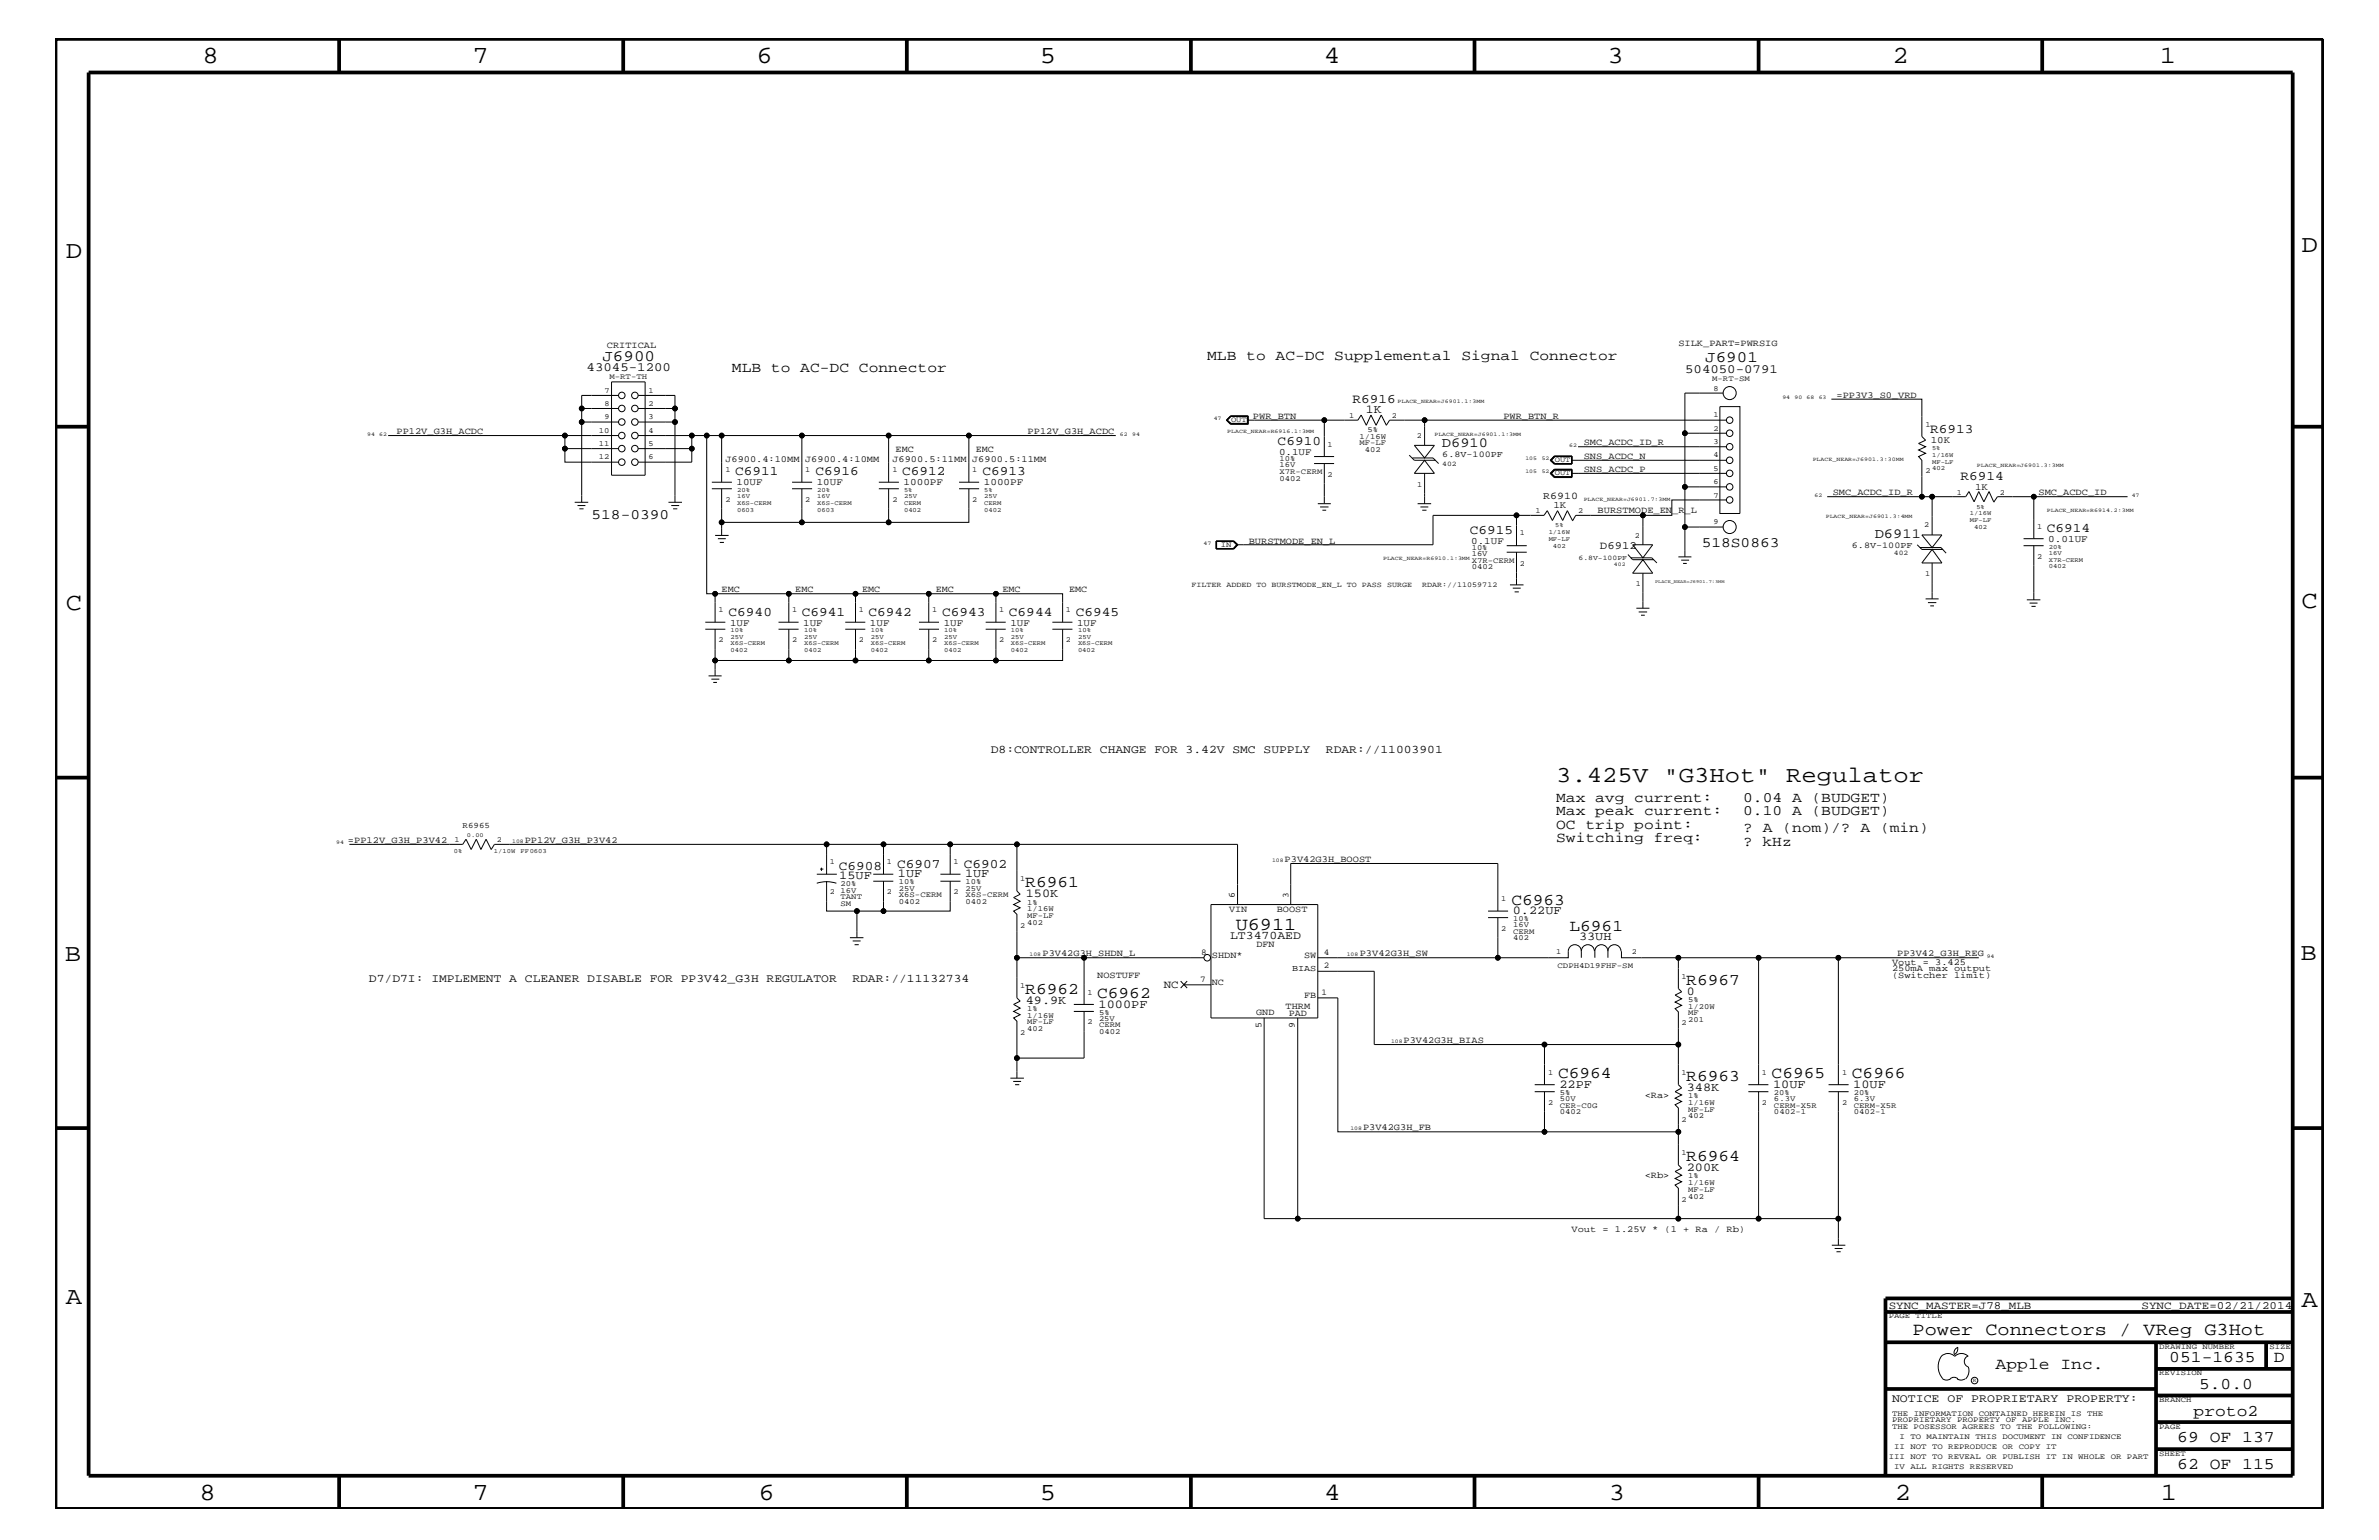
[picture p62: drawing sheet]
<svg xmlns="http://www.w3.org/2000/svg" width="432mm" height="279mm" viewBox="0 0 432 279" stroke-linecap="round" stroke-linejoin="round" font-family="sans-serif">
<defs><g id="words">
<g font-size="4.5">
<text x="36.7" y="11.5">8</text>
<text x="85.8" y="11.5">7</text>
<text x="137.3" y="11.5">6</text>
<text x="188.7" y="11.5">5</text>
<text x="240.3" y="11.5">4</text>
<text x="291.8" y="11.5">3</text>
<text x="343.5" y="11.5">2</text>
<text x="392" y="11.5">1</text>
<text x="11.9" y="46.8">D</text>
<text x="417.7" y="45.7">D</text>
<text x="11.9" y="110.6">C</text>
<text x="417.7" y="110.3">C</text>
<text x="11.8" y="174.3">B</text>
<text x="417.6" y="174.2">B</text>
<text x="11.9" y="236.7">A</text>
<text x="417.7" y="237.1">A</text>
<text x="36.2" y="272.1">8</text>
<text x="85.8" y="272.1">7</text>
<text x="137.7" y="272.1">6</text>
<text x="188.7" y="272.1">5</text>
<text x="240.4" y="272.1">4</text>
<text x="292" y="272.1">3</text>
<text x="343.9" y="272.1">2</text>
<text x="392.2" y="272.1">1</text>
</g>
<text font-size="4.1" x="282.4" y="141.9">3.425V &quot;G3Hot&quot; Regulator</text>
<g font-size="3.3">
<text x="224.3" y="168.7">U6911</text>
<text x="347.1" y="242.3">Power Connectors / VReg G3Hot</text>
</g>
<g font-size="3">
<text x="186.1" y="160.9">R6961</text>
<text x="274.3" y="164.1">C6963</text>
<text x="284.9" y="168.9">L6961</text>
<text x="306.1" y="178.7">R6967</text>
<text x="186.1" y="180.4">R6962</text>
<text x="199.1" y="181">C6962</text>
<text x="282.8" y="195.6">C6964</text>
<text x="306.1" y="196.1">R6963</text>
<text x="321.6" y="195.6">C6965</text>
<text x="336.1" y="195.6">C6966</text>
<text x="306.1" y="210.7">R6964</text>
<text x="362.2" y="248.4">Apple Inc.</text>
<text x="393.7" y="247.1">051-1635</text>
<text x="399.2" y="252">5.0.0</text>
<text x="412.7" y="247.1">D</text>
<text x="398.1" y="256.8">proto2</text>
<text x="395.2" y="261.6">69 OF 137</text>
<text x="395.2" y="266.6">62 OF 115</text>
</g>
<g font-size="2.9">
<text x="109.3" y="65.6">J6900</text>
<text x="309.5" y="65.7">J6901</text>
</g>
<g font-size="2.6">
<text x="219.1" y="65.3">MLB to AC-DC Supplemental Signal Connector</text>
<text x="132.8" y="67.5">MLB to AC-DC Connector</text>
<text x="107.4" y="94.2">518-0390</text>
<text x="308.9" y="99.3">518S0863</text>
<text x="282.4" y="145.6">Max avg current:</text>
<text x="282.4" y="147.9">Max peak current:</text>
<text x="316.4" y="147.9">0.10 A (BUDGET)</text>
<text x="316.4" y="145.6">0.04 A (BUDGET)</text>
<text x="282.4" y="150.4">OC trip point:</text>
<text x="282.4" y="152.9">Switching freq:</text>
<text x="316.4" y="153.4">? kHz</text>
<text x="316.4" y="151">? A (nom)/? A (min)</text>
</g>
<g font-size="2.5">
<text x="261.7" y="81.1">D6910</text>
<text x="340.3" y="97.6">D6911</text>
</g>
<g font-size="2.4">
<text x="245.5" y="73.2">R6916</text>
<text x="231.9" y="80.7">C6910</text>
<text x="350.4" y="78.5">R6913</text>
<text x="133.4" y="86.2">C6911</text>
<text x="148" y="86.2">C6916</text>
<text x="163.7" y="86.2">C6912</text>
<text x="178.3" y="86.2">C6913</text>
<text x="355.8" y="87.1">R6914</text>
<text x="266.8" y="96.8">C6915</text>
<text x="371.5" y="96.5">C6914</text>
<text x="132.2" y="111.7">C6940</text>
<text x="145.5" y="111.7">C6941</text>
<text x="157.6" y="111.7">C6942</text>
<text x="171" y="111.7">C6943</text>
<text x="183.1" y="111.7">C6944</text>
<text x="195.2" y="111.7">C6945</text>
<text x="152.2" y="157.8">C6908</text>
<text x="162.8" y="157.4">C6907</text>
<text x="174.9" y="157.4">C6902</text>
</g>
<g font-size="2.3">
<text x="106.5" y="67.3">43045-1200</text>
<text x="305.9" y="67.7">504050-0791</text>
</g>
<g font-size="2.2">
<text x="247.9" y="74.9">1K</text>
<text x="152.3" y="159.5">15UF</text>
<text x="163" y="159.2">1UF</text>
<text x="175.2" y="159.2">1UF</text>
<text x="186.2" y="162.8">150K</text>
<text x="274.6" y="165.9">0.22UF</text>
<text x="286.6" y="170.5">33UH</text>
<text x="186.2" y="182.1">49.9K</text>
<text x="199.4" y="182.9">1000PF</text>
<text x="306.2" y="180.5">0</text>
<text x="283" y="197.4">22PF</text>
<text x="306.2" y="197.9">348K</text>
<text x="321.8" y="197.4">10UF</text>
<text x="336.4" y="197.4">10UF</text>
<text x="306.2" y="212.5">200K</text>
</g>
<g font-size="2.1">
<text x="179.8" y="136.6">D8:CONTROLLER CHANGE FOR 3.42V SMC SUPPLY</text>
<text x="240.7" y="136.6">RDAR://11003901</text>
<text x="223.3" y="170.4">LT3470AED</text>
<text x="67" y="178.2">D7/D7I: IMPLEMENT A CLEANER DISABLE FOR PP3V42_G3H REGULATOR</text>
<text x="154.7" y="178.2">RDAR://11132734</text>
<text x="343.4" y="254.4">NOTICE OF PROPRIETARY PROPERTY:</text>
</g>
<g font-size="2">
<text x="290.4" y="99.7">D6912</text>
<text x="211.2" y="179.3">NC</text>
<text x="342.8" y="237.4">SYNC_MASTER=J78_MLB</text>
<text x="388.7" y="237.4">SYNC_DATE=02/21/2014</text>
</g>
<text font-size="1.9" x="280.1" y="90.5">R6910</text>
<g font-size="1.8">
<text x="232.2" y="82.5">0.1UF</text>
<text x="350.4" y="80.3">10K</text>
<text x="133.7" y="88.1">10UF</text>
<text x="148.3" y="88.1">10UF</text>
<text x="164" y="88.1">1000PF</text>
<text x="178.6" y="88.1">1000PF</text>
<text x="358.5" y="88.8">1K</text>
<text x="281.9" y="92.2">1K</text>
<text x="267" y="98.7">0.1UF</text>
<text x="371.8" y="98.4">0.01UF</text>
<text x="132.5" y="113.6">1UF</text>
<text x="145.8" y="113.6">1UF</text>
<text x="157.9" y="113.6">1UF</text>
<text x="171.3" y="113.6">1UF</text>
<text x="183.4" y="113.6">1UF</text>
<text x="195.5" y="113.6">1UF</text>
</g>
<g font-size="1.7">
<text x="110.2" y="63.1">CRITICAL</text>
<text x="304.6" y="62.8">SILK_PART=PWRSIG</text>
<text x="227.4" y="76">PWR_BTN</text>
<text x="272.9" y="76">PWR_BTN_R</text>
<text x="333.3" y="72.2">=PP3V3_S0_VRD</text>
<text x="72" y="78.8">PP12V_G3H_ACDC</text>
<text x="131.7" y="83.8">J6900.4:10MM</text>
<text x="146.1" y="83.8">J6900.4:10MM</text>
<text x="162" y="83.8">J6900.5:11MM</text>
<text x="162.6" y="82">EMC</text>
<text x="176.4" y="83.8">J6900.5:11MM</text>
<text x="177.1" y="82">EMC</text>
<text x="186.5" y="78.8">PP12V_G3H_ACDC</text>
<text x="287.4" y="83.3">SNS_ACDC_N</text>
<text x="287.4" y="80.8">SMC_ACDC_ID_R</text>
<text x="287.4" y="85.6">SNS_ACDC_P</text>
<text x="332.7" y="89.9">SMC_ACDC_ID_R</text>
<text x="370" y="89.9">SMC_ACDC_ID</text>
<text x="290" y="93.1">BURSTMODE_EN_R_L</text>
<text x="226.7" y="98.7">BURSTMODE_EN_L</text>
<text x="131" y="107.5">EMC</text>
<text x="144.4" y="107.5">EMC</text>
<text x="156.5" y="107.5">EMC</text>
<text x="169.8" y="107.5">EMC</text>
<text x="181.9" y="107.5">EMC</text>
<text x="194.1" y="107.5">EMC</text>
<text x="63.2" y="152.9">=PP12V_G3H_P3V42</text>
<text x="95.2" y="152.9">PP12V_G3H_P3V42</text>
<text x="233.2" y="156.3">P3V42G3H_BOOST</text>
<text x="223.1" y="165.6">VIN</text>
<text x="224.1" y="163" transform="rotate(-90 224.1 163)">6</text>
<text x="231.7" y="165.6">BOOST</text>
<text x="189.2" y="173.5">P3V42G3H_SHDN_L</text>
<text x="220" y="173.8">SHDN*</text>
<text x="228" y="171.8">DFN</text>
<text x="236.7" y="173.8">SW</text>
<text x="246.8" y="173.5">P3V42G3H_SW</text>
<text x="344.3" y="173.5">PP3V42_G3H_REG</text>
<text x="199.1" y="177.4">NOSTUFF</text>
<text x="220" y="178.7">NC</text>
<text x="343.4" y="177.4">(Switcher limit)</text>
<text x="343.4" y="175">Vout = 3.425</text>
<text x="343.4" y="176.2">250mA max output</text>
<text x="228" y="184.2">GND</text>
<text x="233.3" y="183.1">THRM</text>
<text x="233.9" y="184.3">PAD</text>
<text x="236.7" y="181">FB</text>
<text x="228.9" y="186.5" transform="rotate(-90 228.9 186.5)">5</text>
<text x="235" y="186.5" transform="rotate(-90 235 186.5)">9</text>
<text x="254.8" y="189.2">P3V42G3H_BIAS</text>
<text x="298.5" y="199.2">&lt;Ra&gt;</text>
<text x="247.4" y="205.1">P3V42G3H_FB</text>
<text x="298.5" y="213.8">&lt;Rb&gt;</text>
<text x="285.2" y="223.5">Vout = 1.25V * (1 + Ra / Rb)</text>
</g>
<g font-size="1.6">
<text x="261.8" y="83">6.8V-100PF</text>
<text x="336.1" y="99.5">6.8V-100PF</text>
<text x="233.8" y="163" transform="rotate(-90 233.8 163)">3</text>
<text x="218" y="173.3">8</text>
<text x="240.3" y="173.3">4</text>
<text x="217.8" y="178.2">7</text>
<text x="234.5" y="176.2">BIAS</text>
<text x="240.3" y="175.7">2</text>
<text x="239.9" y="180.5">1</text>
</g>
<text font-size="1.5" x="83.9" y="150.1">R6965</text>
<g font-size="1.4">
<text x="109.7" y="71.2">7</text>
<text x="110.6" y="68.7">M-RT-TH</text>
<text x="117.7" y="71.2">1</text>
<text x="310.8" y="69.2">M-RT-SM</text>
<text x="311" y="70.9">8</text>
<text x="109.7" y="73.7">8</text>
<text x="109.7" y="76.1">9</text>
<text x="117.7" y="73.7">2</text>
<text x="117.7" y="76.1">3</text>
<text x="223.4" y="76.6">OUT</text>
<text x="244.9" y="75.8">1</text>
<text x="252.6" y="75.8">2</text>
<text x="311" y="75.7">1</text>
<text x="349.5" y="77.4">1</text>
<text x="108.7" y="83.3">12</text>
<text x="108.7" y="78.5">10</text>
<text x="108.7" y="80.9">11</text>
<text x="117.7" y="78.5">4</text>
<text x="117.7" y="80.9">5</text>
<text x="117.7" y="83.3">6</text>
<text x="232.2" y="83.7">10%</text>
<text x="241" y="81.1">1</text>
<text x="246.8" y="80.8">MF-LF</text>
<text x="246.8" y="79.6">1/16W</text>
<text x="247.7" y="82">402</text>
<text x="248.2" y="78.3">5%</text>
<text x="257.1" y="79.4">2</text>
<text x="282.2" y="83.8">OUT</text>
<text x="311" y="83">4</text>
<text x="311" y="78.2">2</text>
<text x="311" y="80.5">3</text>
<text x="131.7" y="85.6">1</text>
<text x="146.1" y="85.6">1</text>
<text x="162" y="85.6">1</text>
<text x="176.4" y="85.6">1</text>
<text x="232.2" y="87.2">0402</text>
<text x="232.2" y="84.8">16V</text>
<text x="232.2" y="86">X7R-CERM</text>
<text x="241" y="86.5">2</text>
<text x="257.2" y="88.3">1</text>
<text x="282.2" y="86.2">OUT</text>
<text x="311" y="85.4">5</text>
<text x="311" y="87.8">6</text>
<text x="349.5" y="85.9">2</text>
<text x="355.2" y="89.8">1</text>
<text x="363" y="89.8">2</text>
<text x="131.7" y="91.1">2</text>
<text x="146.1" y="91.1">2</text>
<text x="162" y="91.1">2</text>
<text x="176.4" y="91.1">2</text>
<text x="278.7" y="93.2">1</text>
<text x="286.4" y="93.2">2</text>
<text x="311" y="95.1">9</text>
<text x="311" y="90.3">7</text>
<text x="349.3" y="95.7">2</text>
<text x="369.7" y="96">1</text>
<text x="221.6" y="99.3">IN</text>
<text x="267.1" y="101">16V</text>
<text x="267.1" y="99.9">10%</text>
<text x="275.8" y="97.1">1</text>
<text x="296.8" y="97.6">2</text>
<text x="369.7" y="101.4">2</text>
<text x="216.2" y="106.5">FILTER ADDED TO BURSTMODE_EN_L TO PASS SURGE</text>
<text x="258.1" y="106.5">RDAR://11059712</text>
<text x="267.1" y="102.1">X7R-CERM</text>
<text x="267.1" y="103.3">0402</text>
<text x="275.8" y="102.6">2</text>
<text x="296.9" y="106.4">1</text>
<text x="349.4" y="104.6">1</text>
<text x="130.4" y="111.1">1</text>
<text x="143.8" y="111.1">1</text>
<text x="155.9" y="111.1">1</text>
<text x="169.2" y="111.1">1</text>
<text x="181.4" y="111.1">1</text>
<text x="193.5" y="111.1">1</text>
<text x="130.4" y="116.5">2</text>
<text x="143.8" y="116.5">2</text>
<text x="155.9" y="116.5">2</text>
<text x="169.2" y="116.5">2</text>
<text x="181.4" y="116.5">2</text>
<text x="193.5" y="116.5">2</text>
<text x="82.5" y="152.9">1</text>
<text x="90.2" y="152.9">2</text>
<text x="150.6" y="156.8">1</text>
<text x="152.6" y="162">16V</text>
<text x="152.6" y="160.8">20%</text>
<text x="161" y="156.8">1</text>
<text x="163.2" y="161.6">25V</text>
<text x="163.2" y="160.5">10%</text>
<text x="173.1" y="156.8">1</text>
<text x="175.3" y="161.6">25V</text>
<text x="175.3" y="160.5">10%</text>
<text x="185.2" y="159.9">1</text>
<text x="150.6" y="162.2">2</text>
<text x="152.6" y="163.1">TANT</text>
<text x="152.6" y="164.4">SM</text>
<text x="161" y="162.2">2</text>
<text x="163.2" y="163.9">0402</text>
<text x="163.2" y="162.8">X6S-CERM</text>
<text x="173.1" y="162.2">2</text>
<text x="175.3" y="162.8">X6S-CERM</text>
<text x="175.3" y="163.9">0402</text>
<text x="186.4" y="164.1">1%</text>
<text x="186.4" y="166.5">MF-LF</text>
<text x="186.4" y="167.8">402</text>
<text x="186.4" y="165.3">1/16W</text>
<text x="272.5" y="163.5">1</text>
<text x="274.7" y="167.1">10%</text>
<text x="185.2" y="168.3">2</text>
<text x="272.5" y="168.9">2</text>
<text x="274.7" y="170.6">402</text>
<text x="274.7" y="169.4">CERM</text>
<text x="274.7" y="168.2">16V</text>
<text x="282.4" y="173.2">1</text>
<text x="296.2" y="173.2">2</text>
<text x="185.2" y="179.3">1</text>
<text x="282.7" y="175.7">CDPH4D19FHF-SM</text>
<text x="305.2" y="177.6">1</text>
<text x="186.4" y="185.9">MF-LF</text>
<text x="186.4" y="184.7">1/16W</text>
<text x="186.4" y="183.5">1%</text>
<text x="197.4" y="185.9">2</text>
<text x="197.4" y="180.5">1</text>
<text x="199.5" y="185.2">25V</text>
<text x="199.5" y="184.1">5%</text>
<text x="306.4" y="183">1/20W</text>
<text x="306.4" y="181.8">5%</text>
<text x="306.4" y="184.2">MF</text>
<text x="306.4" y="185.4">201</text>
<text x="185.2" y="187.7">2</text>
<text x="186.4" y="187.1">402</text>
<text x="199.5" y="186.4">CERM</text>
<text x="199.5" y="187.6">0402</text>
<text x="305.2" y="186">2</text>
<text x="281" y="195">1</text>
<text x="305.2" y="195">1</text>
<text x="319.8" y="195">1</text>
<text x="334.3" y="195">1</text>
<text x="281" y="200.4">2</text>
<text x="283.1" y="198.7">5%</text>
<text x="283.1" y="199.8">50V</text>
<text x="283.1" y="202.1">0402</text>
<text x="283.1" y="200.9">CER-C0G</text>
<text x="305.2" y="203.5">2</text>
<text x="306.4" y="202.9">402</text>
<text x="306.4" y="201.7">MF-LF</text>
<text x="306.4" y="200.4">1/16W</text>
<text x="306.4" y="199.2">1%</text>
<text x="319.8" y="200.4">2</text>
<text x="322" y="198.7">20%</text>
<text x="322" y="199.8">6.3V</text>
<text x="322" y="200.9">CERM-X5R</text>
<text x="322" y="202.1">0402-1</text>
<text x="334.3" y="200.4">2</text>
<text x="336.5" y="198.7">20%</text>
<text x="336.5" y="199.8">6.3V</text>
<text x="336.5" y="200.9">CERM-X5R</text>
<text x="336.5" y="202.1">0402-1</text>
<text x="305.2" y="209.6">1</text>
<text x="306.4" y="215">1/16W</text>
<text x="306.4" y="213.8">1%</text>
<text x="305.2" y="218">2</text>
<text x="306.4" y="216.2">MF-LF</text>
<text x="306.4" y="217.5">402</text>
<text x="342.8" y="239.2">PAGE TITLE</text>
<text x="391.9" y="244.7">DRAWING NUMBER</text>
<text x="411.9" y="244.7">SIZE</text>
<text x="391.9" y="249.5">REVISION</text>
<text x="343.4" y="256.8">THE INFORMATION CONTAINED HEREIN IS THE</text>
<text x="391.9" y="254.4">BRANCH</text>
<text x="343.4" y="258">PROPRIETARY PROPERTY OF APPLE INC.</text>
<text x="343.4" y="259.3">THE POSESSOR AGREES TO THE FOLLOWING:</text>
<text x="343.8" y="262.9">II NOT TO REPRODUCE OR COPY IT</text>
<text x="344.8" y="261.1">I TO MAINTAIN THIS DOCUMENT IN CONFIDENCE</text>
<text x="391.9" y="259.3">PAGE</text>
<text x="342.8" y="264.7">III NOT TO REVEAL OR PUBLISH IT IN WHOLE OR PART</text>
<text x="343.8" y="266.6">IV ALL RIGHTS RESERVED</text>
<text x="391.9" y="264.1">SHEET</text>
</g>
<g font-size="1.3">
<text x="261.8" y="84.5">402</text>
<text x="286.5" y="101.5">6.8V-100PF</text>
<text x="343.7" y="100.8">402</text>
</g>
<g font-size="1.2">
<text x="350.7" y="82.8">1/16W</text>
<text x="350.7" y="81.6">5%</text>
<text x="133.8" y="89.3">20%</text>
<text x="148.3" y="89.3">20%</text>
<text x="164.1" y="89.3">5%</text>
<text x="178.6" y="89.3">5%</text>
<text x="350.7" y="84.1">MF-LF</text>
<text x="350.7" y="85.3">402</text>
<text x="133.8" y="92.8">0603</text>
<text x="133.8" y="91.6">X6S-CERM</text>
<text x="133.8" y="90.4">16V</text>
<text x="148.3" y="90.4">16V</text>
<text x="148.3" y="92.8">0603</text>
<text x="148.3" y="91.6">X6S-CERM</text>
<text x="164.1" y="91.6">CERM</text>
<text x="164.1" y="92.8">0402</text>
<text x="164.1" y="90.4">25V</text>
<text x="178.6" y="90.4">25V</text>
<text x="178.6" y="92.8">0402</text>
<text x="178.6" y="91.6">CERM</text>
<text x="282.3" y="95.7">5%</text>
<text x="357.5" y="93.5">1/16W</text>
<text x="357.5" y="94.8">MF-LF</text>
<text x="358.3" y="96">402</text>
<text x="358.7" y="92.3">5%</text>
<text x="281.1" y="96.9">1/16W</text>
<text x="281.1" y="98.2">MF-LF</text>
<text x="281.9" y="99.3">402</text>
<text x="371.9" y="100.7">16V</text>
<text x="371.9" y="99.6">20%</text>
<text x="371.9" y="101.9">X7R-CERM</text>
<text x="371.9" y="103.1">0402</text>
<text x="132.6" y="118.2">0402</text>
<text x="132.6" y="117">X6S-CERM</text>
<text x="132.6" y="114.8">10%</text>
<text x="132.6" y="115.9">25V</text>
<text x="146" y="115.9">25V</text>
<text x="146" y="117">X6S-CERM</text>
<text x="146" y="118.2">0402</text>
<text x="146" y="114.8">10%</text>
<text x="158.1" y="118.2">0402</text>
<text x="158.1" y="117">X6S-CERM</text>
<text x="158.1" y="115.9">25V</text>
<text x="158.1" y="114.8">10%</text>
<text x="171.4" y="114.8">10%</text>
<text x="171.4" y="115.9">25V</text>
<text x="171.4" y="118.2">0402</text>
<text x="171.4" y="117">X6S-CERM</text>
<text x="183.5" y="115.9">25V</text>
<text x="183.5" y="118.2">0402</text>
<text x="183.5" y="114.8">10%</text>
<text x="183.5" y="117">X6S-CERM</text>
<text x="195.7" y="117">X6S-CERM</text>
<text x="195.7" y="115.9">25V</text>
<text x="195.7" y="114.8">10%</text>
<text x="195.7" y="118.2">0402</text>
<text x="82.4" y="154.7">0%</text>
<text x="89.7" y="154.7">1/10W</text>
<text x="94.5" y="154.7">FF0603</text>
</g>
<text font-size="1.1" x="84.8" y="151.8">0.00</text>
<g font-size="1">
<text x="220.3" y="76.2">47</text>
<text x="253.7" y="73.2">PLACE_NEAR=J6901.1:3MM</text>
<text x="323.5" y="72.4">94</text>
<text x="325.7" y="72.4">90</text>
<text x="327.9" y="72.4">68</text>
<text x="330.1" y="72.4">63</text>
<text x="66.6" y="79">94</text>
<text x="68.8" y="79">62</text>
<text x="203.3" y="79">62</text>
<text x="205.5" y="79">94</text>
<text x="222.8" y="78.6">PLACE_NEAR=R6916.1:3MM</text>
<text x="260.3" y="79.2">PLACE_NEAR=J6901.1:3MM</text>
<text x="276.9" y="83.5">105</text>
<text x="279.8" y="83.5">52</text>
<text x="284.8" y="81.1">62</text>
<text x="329" y="83.6">PLACE_NEAR=J6901.3:30MM</text>
<text x="276.9" y="85.9">105</text>
<text x="279.8" y="85.9">52</text>
<text x="358.8" y="84.7">PLACE_NEAR=J6901.3:3MM</text>
<text x="287.4" y="91">PLACE_NEAR=J6901.7:3MM</text>
<text x="329.4" y="90.1">62</text>
<text x="331.4" y="94">PLACE_NEAR=J6901.3:4MM</text>
<text x="371.5" y="92.8">PLACE_NEAR=R6914.2:3MM</text>
<text x="386.9" y="90.1">47</text>
<text x="218.4" y="98.8">47</text>
<text x="251" y="101.5">PLACE_NEAR=R6910.1:3MM</text>
<text x="292.9" y="102.7">402</text>
<text x="61" y="153.2">94</text>
<text x="93" y="152.9">108</text>
<text x="230.9" y="156.3">108</text>
<text x="186.9" y="173.5">108</text>
<text x="244.4" y="173.5">108</text>
<text x="360.6" y="173.8">94</text>
<text x="252.5" y="189.2">108</text>
<text x="245.1" y="205.1">108</text>
<text x="358.1" y="250.7">R</text>
</g>
<text font-size=".8" x="300.4" y="105.8">PLACE_NEAR=J6901.7:3MM</text>
</g></defs>
<g fill="none" stroke="#000" stroke-width=".18">
<path d="M70.4 79h41.9M102.5 79v2.4M105.6 76.6v14.5M111 69.3h6.1v16.9h-6.1zM112.3 74.1h-6.7v2.5h6.7M112.3 71.7h-6.7v2.4M115.8 74.1h6.7v17M115.8 79h9.8v2.4M115.8 71.7h6.7v2.4M115.8 76.6h6.7M125.6 79h2.7M131 79h-2.7v28.7h1.5v5.2"/>
<path d="M131 79v8.5M131 79h71.5M145.5 79v8.5M161.3 79v8.5M175.9 79v8.5M222.6 76.2l.8-.7h3.2v1.5h-3.2zM222.7 76.2l.7 .6h3.1M223.4 75.5l-.7 .7M223.4 75.6l-.6 .6 .6 .6M226.4 76.2h14v6.6M226.4 75.6v1.2M226.5 75.5v1.4h-3.1l-.7-.7"/>
<path d="M226.5 75.6h-3.1l-.7 .6M240.4 76.2h6.1l.6-.9 .9 1.9 .8-1.9 1 1.9 .9-1.9 .9 1.9 .6-1h6.4M312.2 73.8h3.6v19.4h-3.6zM312.8 71.3h-7v7.3M313.4 78.6h-7.6v9.7h7.6M313.4 76.2h-54.8v4.6M332.4 72.4h16.4v6.8l.7 .7-1.3 .6 1.3 .6-1.3 .5 1.3 .6-1.3 .6 .6 .7v6.6M104.3 91.1h2.5M104.8 91.7h1.5M105.2 92.3h.7M112.3 81.4h-9.8v2.4h9.8M115.8 81.4h9.8v2.4h-9.8"/>
<path d="M121.3 91.1h2.5M121.8 91.7h1.5M122.2 92.3h.7M129.2 88.7h3.6M129.2 87.5h3.6M129.8 97.1h2.4M130.3 97.7h1.4M130.6 98.4h.8M131 88.7v6.1h14.5v-6.1M131 94.8v2.3M143.8 88.7h3.6M143.8 87.5h3.6"/>
<path d="M145.5 94.8h15.8M159.5 88.7h3.7M159.5 87.5h3.7M161.3 88.7v6.1M174.1 88.7h3.6M174.1 87.5h3.6M175.9 88.7v6.1h-14.6M220.8 98.2h3.1l.6 .6-.6 .7h-3.1zM223.9 98.2l.6 .6M223.9 98.2h-3.2v1.4h3.2M223.9 98.2l.8 .6-.8 .8M223.9 98.2l.7 .6-.7 .8"/>
<path d="M224.5 98.8l-.6 .7M238.5 84.1h3.6M238.5 82.8h3.6M239.2 91.4h2.4M239.6 92h1.5M240 92.6h.7M240.4 84.1v7.3M255.8 82.6l.9 .9h3.8M256.4 83.1h3.7l1 1M256.7 80.8h3.7l-1.8 2.3zM257.3 91.4h2.5M257.8 92h1.4"/>
<path d="M258.1 92.6h.8M258.6 83.5l1.8 2.4h-3.7zM258.6 85.9v5.5M273.5 99h3.6M275.3 93.5h-15.2v5.3h-35.6M282.1 82.7l-.8 .8 .8 .7M282.1 82.7h3.2v1.5h-3.2M282.1 85.1h3.2v1.5h-3.2l-.8-.7zM282.1 82.7l-.7 .8 .7 .7M282.2 82.8l-.6 .7 .6 .6M282.2 82.8l-.7 .7 .7 .6M282.2 82.8h3v1.3h-3"/>
<path d="M282.2 85.2l-.7 .7 .7 .7M285.2 85.3h-3l-.6 .6 .6 .6h3M285.2 85.2v1.4M285.2 83.5h28.2M285.2 85.9h28.2M285.3 85.2h-3.2l-.7 .7 .7 .7h3.2M285.4 94.5l.6-1h12.2v5.3M285.4 94.4l-.9-1.7-.9 1.7-.9-1.7-.9 1.7-1-1.7-.6 .8h-4.9v5.5M286.4 81.1h27M296.3 98.8h3.7l-1.8 2.4zM305.8 88.3v7.3M312.8 95.6h-7v5.4"/>
<path d="M313.4 90.7h-10v2.8h-5.2M331.6 90.1h19.1M348 98.8l.8 .9h3.8M348.5 99.3h3.8l.9 1.1M348.8 97.1h3.7l-1.8 2.2zM350.7 99.7l1.8 2.4h-3.7zM361.9 91l-.9-1.8-.9 1.8-.9-1.8-.9 1.8-.9-1.8-.6 .9h-6.1v7M367.3 97.7h3.6M367.3 99h3.6M369.1 99v9.8M369.1 90.1h-6.6l-.6 1M386.2 90.1h-17.1v7.6"/>
<path d="M128 114.2h3.7M128 112.9h3.7M129.8 114.2v8.4M129.8 107.7h13.4M141.3 114.2h3.6M141.3 112.9h3.6M143.2 114.2v5.6h-13.4M143.2 112.9v-5.2h12.1v5.2M153.4 114.2h3.7M153.4 112.9h3.7M155.3 114.2v5.6h-12.1M155.3 107.7h13.3v5.2"/>
<path d="M166.8 114.2h3.6M166.8 112.9h3.6M168.6 114.2v5.6h-13.3M168.6 107.7h12.2v5.2M178.9 114.2h3.6M178.9 112.9h3.6M180.8 114.2v5.6h-12.2M180.8 107.7h12.1v5.2M191 114.2h3.6M191 112.9h3.6M192.9 114.2v5.6h-12.1M273.5 100.2h3.6"/>
<path d="M274.1 106.1h2.4M274.6 106.7h1.4M274.9 107.4h.8M275.3 100.2v5.9M295.5 100.6l.8 .9h3.8M296 101.2h3.8l.9 .9M297 110.3h2.4M297.4 111h1.6M297.9 111.6h.6M298.2 101.5l1.8 2.5h-3.7zM298.2 104v6.3M304.6 101h2.4"/>
<path d="M305.1 101.6h1.5M305.5 102.2h.7M349.5 108.7h2.4M349.9 109.3h1.6M350.4 109.9h.6M350.7 102.1v6.6M367.9 108.8h2.4M368.4 109.4h1.4M368.7 110h.8M128.6 122.6h2.4M129.1 123.2h1.5M129.5 123.8h.6"/>
<path d="M63.4 153.2h20.6l.6-.9 .9 1.8 .9-1.8 .9 1.8 .9-1.8 1 1.8 .5-.9h60.3M148.3 158.6h3.6M148.8 157.7h.6M149.1 157.4v.6M150 159.9v5.4h5.5v4.8M158.5 158.6h3.6M158.5 159.9h3.6M160.4 159.9v5.4h-4.9M160.4 153.2h-10.4v5.4M160.4 153.2h24.2M160.4 153.2v5.4M170.7 158.6h3.6"/>
<path d="M170.7 159.9h3.6M172.5 159.9v5.4h-12.1M172.5 153.2v5.4M148.3 160.2a5.8 5.8 0 0 1 3.5 0M154.3 170.1h2.4M154.8 170.7h1.4M155.1 171.4h.8M184.6 173.8h12.2v8.4M196.8 173.8h21.7M214.3 178l1.2 1.3M214.9 178.7h4.9M215.5 178l-1.2 1.3"/>
<path d="M219.8 164.1h19.4v20.6h-19.4zM224.6 164.1v-10.9h-40v8.5l.6 .5-1.2 .6 1.2 .7-1.2 .6 1.2 .6-1.2 .6 .6 .6v15.1l.6 .6-1.2 .6 1.2 .7-1.2 .6 1.2 .6-1.2 .6 .6 .6v10.3M234.3 164.1v-7.4h37.6v8.6M239.2 173.8h32.7M239.2 176.2h10.2v13.3h30.9M270.1 166.5h3.6M270.1 165.3h3.6M271.9 166.5v7.3h12.7v-1.2a1.19 1.19 0 0 1 1.2-1.2 1.19 1.19 0 0 1 1.2 1.2M287 172.6a1.19 1.19 0 0 1 1.2-1.2 1.19 1.19 0 0 1 1.2 1.2M287 172.6v1.2M291.8 172.6a1.19 1.19 0 0 0-1.1-1.2 1.19 1.19 0 0 0-1.2 1.2v1.2M291.8 172.6a1.19 1.19 0 0 1 1.2-1.2 1.19 1.19 0 0 1 1.2 1.2"/>
<path d="M291.8 172.6v1.2M294.3 172.6v1.2h24.9M304.6 173.8v5.6l.6 .5-1.2 .6 1.2 .7-1.2 .6 1.2 .6-1.2 .6 .6 .6v13.2l.6 .6-1.2 .7 1.2 .6-1.2 .5 1.2 .6-1.2 .6 .6 .6v10.4l.6 .5-1.2 .6 1.2 .7-1.2 .6 1.2 .6-1.2 .6 .6 .6v5.5h14.6M333.7 173.8h-14.5v23M359.2 173.8h-25.5v23M183.4 195.6h2.4M183.9 196.2h1.4M184.2 196.8h.8M194.9 183.5h3.6M194.9 182.2h3.6M196.8 183.5v8.5h-12.2M229.4 184.7v36.4h75.2"/>
<path d="M235.5 184.7v36.4M239.2 181h3.6v24.3h37.5M278.6 198.1h3.6M278.6 196.8h3.6M280.3 198.1v7.2h24.3M304.6 189.5h-24.3v7.3M317.3 198.1h3.7M317.3 196.8h3.7M319.2 198.1v23M331.9 198.1h3.6M331.9 196.8h3.6M333.7 198.1v27.8"/>
<path d="M319.2 221.1h14.5M332.5 225.9h2.4M333 226.5h1.4M333.3 227.1h.8M352.3 246.1a1.72 1.72 0 0 1 2.5 0 1.69 1.69 0 0 1 2.4 0M352.4 246a3.2 3.2 0 0 0 .4 4.3l.8 .1 .4-.2M354 250.2l.7-.3 .7 .3M355.2 250.2l.7 .2 .7-.2M355.3 244.4v.3a1.18 1.18 0 0 1-.6 1.1M355.4 244.4a.99 .99 0 0 0-.6 1.4M357.2 246a1.04 1.04 0 0 0-.7 1 1.04 1.04 0 0 0 .7 1M357.3 248l.1 .7a2.11 2.11 0 0 1-.6 1.5"/>
<circle cx="102.5" cy="79" r=".42"/>
<circle cx="105.6" cy="74.1" r=".42"/>
<circle cx="105.6" cy="76.6" r=".42"/>
<circle cx="112.9" cy="71.7" r=".59"/>
<circle cx="112.9" cy="74.1" r=".59"/>
<circle cx="112.9" cy="76.6" r=".59"/>
<circle cx="112.9" cy="79" r=".59"/>
<circle cx="115.2" cy="71.7" r=".59"/>
<circle cx="115.2" cy="76.6" r=".59"/>
<circle cx="115.2" cy="74.1" r=".59"/>
<circle cx="115.2" cy="79" r=".59"/>
<circle cx="122.5" cy="74.1" r=".42"/>
<circle cx="122.5" cy="76.6" r=".42"/>
<circle cx="125.6" cy="79" r=".42"/>
<circle cx="128.3" cy="79" r=".42"/>
<circle cx="131" cy="79" r=".42"/>
<circle cx="145.5" cy="79" r=".42"/>
<circle cx="161.3" cy="79" r=".42"/>
<circle cx="175.9" cy="79" r=".42"/>
<circle cx="240.4" cy="76.2" r=".42"/>
<circle cx="258.6" cy="76.2" r=".42"/>
<circle cx="305.8" cy="78.6" r=".42"/>
<circle cx="313.9" cy="71.3" r="1.19"/>
<circle cx="313.9" cy="76.2" r=".59"/>
<circle cx="313.9" cy="78.6" r=".59"/>
<circle cx="102.5" cy="81.4" r=".42"/>
<circle cx="112.9" cy="81.4" r=".59"/>
<circle cx="112.9" cy="83.8" r=".59"/>
<circle cx="115.2" cy="81.4" r=".59"/>
<circle cx="115.2" cy="83.8" r=".59"/>
<circle cx="125.6" cy="81.4" r=".42"/>
<circle cx="131" cy="94.8" r=".42"/>
<circle cx="145.5" cy="94.8" r=".42"/>
<circle cx="161.3" cy="94.8" r=".42"/>
<circle cx="275.3" cy="93.5" r=".42"/>
<circle cx="298.2" cy="93.5" r=".42"/>
<circle cx="305.8" cy="88.3" r=".42"/>
<circle cx="305.8" cy="95.6" r=".42"/>
<circle cx="313.9" cy="95.6" r="1.19"/>
<circle cx="313.9" cy="83.5" r=".59"/>
<circle cx="313.9" cy="81.1" r=".59"/>
<circle cx="313.9" cy="90.7" r=".59"/>
<circle cx="313.9" cy="85.9" r=".59"/>
<circle cx="313.9" cy="88.3" r=".59"/>
<circle cx="348.8" cy="90.1" r=".42"/>
<circle cx="350.7" cy="90.1" r=".42"/>
<circle cx="369.1" cy="90.1" r=".42"/>
<circle cx="129.8" cy="119.8" r=".42"/>
<circle cx="129.8" cy="107.7" r=".42"/>
<circle cx="143.2" cy="119.8" r=".42"/>
<circle cx="143.2" cy="107.7" r=".42"/>
<circle cx="155.3" cy="119.8" r=".42"/>
<circle cx="155.3" cy="107.7" r=".42"/>
<circle cx="168.6" cy="119.8" r=".42"/>
<circle cx="168.6" cy="107.7" r=".42"/>
<circle cx="180.8" cy="119.8" r=".42"/>
<circle cx="180.8" cy="107.7" r=".42"/>
<circle cx="150" cy="153.2" r=".42"/>
<circle cx="160.4" cy="153.2" r=".42"/>
<circle cx="172.5" cy="153.2" r=".42"/>
<circle cx="184.6" cy="153.2" r=".42"/>
<circle cx="155.5" cy="165.3" r=".42"/>
<circle cx="160.4" cy="165.3" r=".42"/>
<circle cx="184.6" cy="173.8" r=".42"/>
<circle cx="196.8" cy="173.8" r=".42"/>
<circle cx="219.1" cy="173.8" r=".59"/>
<circle cx="271.9" cy="173.8" r=".42"/>
<circle cx="304.6" cy="173.8" r=".42"/>
<circle cx="319.2" cy="173.8" r=".42"/>
<circle cx="333.7" cy="173.8" r=".42"/>
<circle cx="184.6" cy="192" r=".42"/>
<circle cx="280.3" cy="189.5" r=".42"/>
<circle cx="304.6" cy="189.5" r=".42"/>
<circle cx="280.3" cy="205.3" r=".42"/>
<circle cx="304.6" cy="205.3" r=".42"/>
<circle cx="235.5" cy="221.1" r=".42"/>
<circle cx="304.6" cy="221.1" r=".42"/>
<circle cx="319.2" cy="221.1" r=".42"/>
<circle cx="333.7" cy="221.1" r=".42"/>
<circle cx="358.4" cy="250.5" r=".59"/>
</g>
<g fill="none" stroke="#000" stroke-width=".68" stroke-linecap="butt">
<path d="M10.1 7.1h411.5v266.7h-411.5zM16.1 13.2h400v254.5h-400zM61.6 7.1v6.1M113.1 7.1v6.1M164.6 7.1v6.1M216.2 7.1v6.1M267.6 7.1v6.1M319.2 7.1v6.1M370.7 7.1v6.1M10.1 77.4h6M416.1 77.4h5.5M10.1 141.1h6"/>
<path d="M416.1 141.1h5.5M10.1 204.7h6M416.1 204.7h5.5M342.2 238h73.9M416.1 235.6h-73.9v32.1M342.2 243.5h73.9M342.2 252h49.1M391.3 248.4h24.8M391.3 243.5v24.2M391.3 258h24.8M391.3 253.2h24.8M411.3 243.5v4.9"/>
<path d="M61.6 267.7v6.1M113.1 267.7v6.1M164.6 267.7v6.1M216.2 268v5.8M267.6 267.7v6.1M319.2 267.7v6.1M370.7 267.7v6.1M391.3 262.9h24.8"/>
</g>
<g fill="#000">
<circle cx="102.5" cy="79" r=".42"/>
<circle cx="105.6" cy="74.1" r=".42"/>
<circle cx="105.6" cy="76.6" r=".42"/>
<circle cx="122.5" cy="74.1" r=".42"/>
<circle cx="122.5" cy="76.6" r=".42"/>
<circle cx="125.6" cy="79" r=".42"/>
<circle cx="128.3" cy="79" r=".42"/>
<circle cx="131" cy="79" r=".42"/>
<circle cx="145.5" cy="79" r=".42"/>
<circle cx="161.3" cy="79" r=".42"/>
<circle cx="175.9" cy="79" r=".42"/>
<circle cx="240.4" cy="76.2" r=".42"/>
<circle cx="258.6" cy="76.2" r=".42"/>
<circle cx="305.8" cy="78.6" r=".42"/>
<circle cx="102.5" cy="81.4" r=".42"/>
<circle cx="125.6" cy="81.4" r=".42"/>
<circle cx="131" cy="94.8" r=".42"/>
<circle cx="145.5" cy="94.8" r=".42"/>
<circle cx="161.3" cy="94.8" r=".42"/>
<circle cx="275.3" cy="93.5" r=".42"/>
<circle cx="298.2" cy="93.5" r=".42"/>
<circle cx="305.8" cy="88.3" r=".42"/>
<circle cx="305.8" cy="95.6" r=".42"/>
<circle cx="348.8" cy="90.1" r=".42"/>
<circle cx="350.7" cy="90.1" r=".42"/>
<circle cx="369.1" cy="90.1" r=".42"/>
<circle cx="129.8" cy="119.8" r=".42"/>
<circle cx="129.8" cy="107.7" r=".42"/>
<circle cx="143.2" cy="119.8" r=".42"/>
<circle cx="143.2" cy="107.7" r=".42"/>
<circle cx="155.3" cy="119.8" r=".42"/>
<circle cx="155.3" cy="107.7" r=".42"/>
<circle cx="168.6" cy="119.8" r=".42"/>
<circle cx="168.6" cy="107.7" r=".42"/>
<circle cx="180.8" cy="119.8" r=".42"/>
<circle cx="180.8" cy="107.7" r=".42"/>
<circle cx="150" cy="153.2" r=".42"/>
<circle cx="160.4" cy="153.2" r=".42"/>
<circle cx="172.5" cy="153.2" r=".42"/>
<circle cx="184.6" cy="153.2" r=".42"/>
<circle cx="155.5" cy="165.3" r=".42"/>
<circle cx="160.4" cy="165.3" r=".42"/>
<circle cx="184.6" cy="173.8" r=".42"/>
<circle cx="196.8" cy="173.8" r=".42"/>
<circle cx="271.9" cy="173.8" r=".42"/>
<circle cx="304.6" cy="173.8" r=".42"/>
<circle cx="319.2" cy="173.8" r=".42"/>
<circle cx="333.7" cy="173.8" r=".42"/>
<circle cx="184.6" cy="192" r=".42"/>
<circle cx="280.3" cy="189.5" r=".42"/>
<circle cx="304.6" cy="189.5" r=".42"/>
<circle cx="280.3" cy="205.3" r=".42"/>
<circle cx="304.6" cy="205.3" r=".42"/>
<circle cx="235.5" cy="221.1" r=".42"/>
<circle cx="304.6" cy="221.1" r=".42"/>
<circle cx="319.2" cy="221.1" r=".42"/>
<circle cx="333.7" cy="221.1" r=".42"/>
</g>
<use href="#words"/>
</svg>
